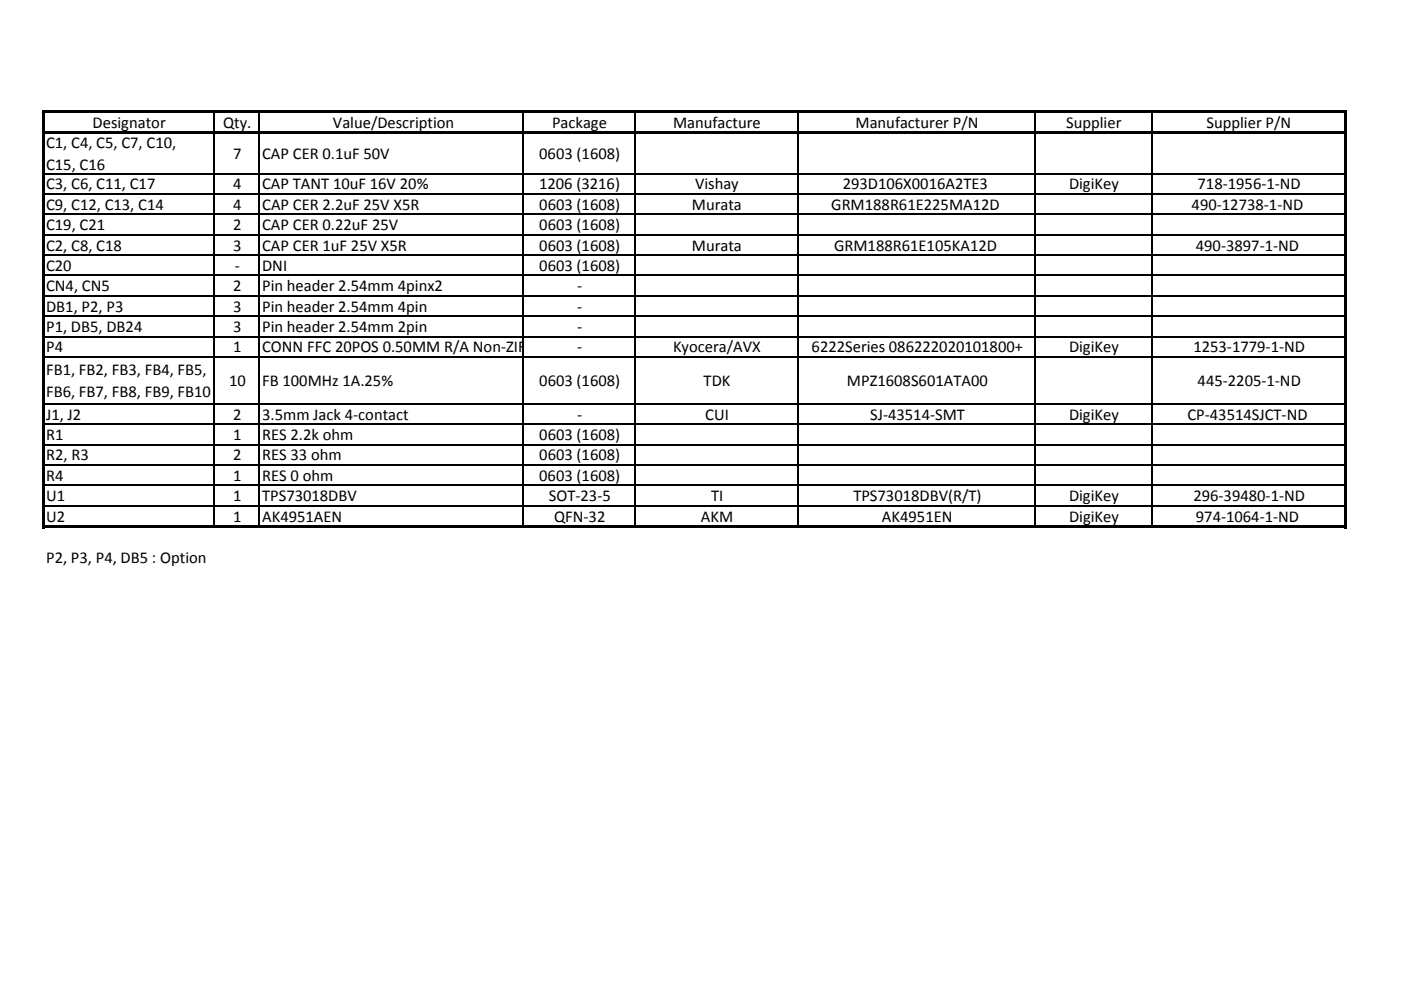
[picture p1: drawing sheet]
<svg xmlns="http://www.w3.org/2000/svg" width="297mm" height="210mm" viewBox="0 0 297 210" stroke-linecap="round" stroke-linejoin="round" font-family="sans-serif">
<defs><g id="words">
<g font-size="3.5">
<text x="19.6" y="27.1">Designator</text>
<text x="47.3" y="27.1">Qty.</text>
<text x="70.6" y="27.1">Value/Description</text>
<text x="117" y="27.1">Package</text>
<text x="142.7" y="27.1">Manufacture</text>
<text x="181.4" y="27.1">Manufacturer P/N</text>
<text x="226.1" y="27.1">Supplier</text>
<text x="255.8" y="27.1">Supplier P/N</text>
<text x="9.8" y="31.4">C1, C4, C5, C7, C10,</text>
<text x="9.8" y="36">C15, C16</text>
<text x="49.4" y="33.7">7</text>
<text x="55.6" y="33.7">CAP CER 0.1uF 50V</text>
<text x="114.3" y="33.7">0603 (1608)</text>
<text x="9.8" y="40.2">C3, C6, C11, C17</text>
<text x="49.4" y="40.2">4</text>
<text x="55.6" y="40.2">CAP TANT 10uF 16V 20%</text>
<text x="114.3" y="40.2">1206 (3216)</text>
<text x="147.4" y="40.2">Vishay</text>
<text x="178.7" y="40.2">293D106X0016A2TE3</text>
<text x="226.6" y="40.2">DigiKey</text>
<text x="253.9" y="40.2">718-1956-1-ND</text>
<text x="9.8" y="44.5">C9, C12, C13, C14</text>
<text x="49.4" y="44.5">4</text>
<text x="55.6" y="44.5">CAP CER 2.2uF 25V X5R</text>
<text x="114.3" y="44.5">0603 (1608)</text>
<text x="146.7" y="44.5">Murata</text>
<text x="176.2" y="44.5">GRM188R61E225MA12D</text>
<text x="252.7" y="44.5">490-12738-1-ND</text>
<text x="9.8" y="48.8">C19, C21</text>
<text x="9.8" y="53.1">C2, C8, C18</text>
<text x="49.4" y="48.8">2</text>
<text x="49.4" y="53.1">3</text>
<text x="55.6" y="48.8">CAP CER 0.22uF 25V</text>
<text x="55.6" y="53.1">CAP CER 1uF 25V X5R</text>
<text x="114.3" y="48.8">0603 (1608)</text>
<text x="114.3" y="53.1">0603 (1608)</text>
<text x="146.7" y="53.1">Murata</text>
<text x="176.8" y="53.1">GRM188R61E105KA12D</text>
<text x="253.5" y="53.1">490-3897-1-ND</text>
<text x="9.8" y="57.4">C20</text>
<text x="49.8" y="57.4">-</text>
<text x="55.6" y="57.4">DNI</text>
<text x="114.3" y="57.4">0603 (1608)</text>
<text x="9.8" y="61.8">CN4, CN5</text>
<text x="49.4" y="61.8">2</text>
<text x="55.6" y="61.8">Pin header 2.54mm 4pinx2</text>
<text x="122.4" y="61.8">-</text>
<text x="9.8" y="66.1">DB1, P2, P3</text>
<text x="9.8" y="70.4">P1, DB5, DB24</text>
<text x="49.4" y="66.1">3</text>
<text x="49.4" y="70.4">3</text>
<text x="55.6" y="66.1">Pin header 2.54mm 4pin</text>
<text x="55.6" y="70.4">Pin header 2.54mm 2pin</text>
<text x="122.4" y="66.1">-</text>
<text x="122.4" y="70.4">-</text>
<text x="9.8" y="74.7">P4</text>
<text x="49.4" y="74.7">1</text>
<text x="55.6" y="74.7">CONN FFC 20POS 0.50MM R/A Non-ZIF</text>
<text x="122.4" y="74.7">-</text>
<text x="142.7" y="74.7">Kyocera/AVX</text>
<text x="172.1" y="74.7">6222Series 086222020101800+</text>
<text x="226.6" y="74.7">DigiKey</text>
<text x="253" y="74.7">1253-1779-1-ND</text>
<text x="9.8" y="79.5">FB1, FB2, FB3, FB4, FB5,</text>
<text x="48.6" y="81.8">10</text>
<text x="55.6" y="81.8">FB 100MHz 1A.25%</text>
<text x="114.3" y="81.8">0603 (1608)</text>
<text x="149.2" y="81.8">TDK</text>
<text x="179.6" y="81.8">MPZ1608S601ATA00</text>
<text x="253.9" y="81.8">445-2205-1-ND</text>
<text x="9.8" y="84.1">FB6, FB7, FB8, FB9, FB10</text>
<text x="9.8" y="89">J1, J2</text>
<text x="49.4" y="89">2</text>
<text x="55.6" y="89">3.5mm Jack 4-contact</text>
<text x="122.4" y="89">-</text>
<text x="149.5" y="89">CUI</text>
<text x="184.5" y="89">SJ-43514-SMT</text>
<text x="226.7" y="89">DigiKey</text>
<text x="251.8" y="89">CP-43514SJCT-ND</text>
<text x="9.8" y="93.3">R1</text>
<text x="49.4" y="93.3">1</text>
<text x="55.6" y="93.3">RES 2.2k ohm</text>
<text x="114.3" y="93.3">0603 (1608)</text>
<text x="9.8" y="97.6">R2, R3</text>
<text x="9.8" y="101.9">R4</text>
<text x="49.4" y="101.9">1</text>
<text x="49.4" y="97.6">2</text>
<text x="55.6" y="101.9">RES 0 ohm</text>
<text x="55.6" y="97.6">RES 33 ohm</text>
<text x="114.3" y="101.9">0603 (1608)</text>
<text x="114.3" y="97.6">0603 (1608)</text>
<text x="9.8" y="106.3">U1</text>
<text x="49.4" y="106.3">1</text>
<text x="55.6" y="106.3">TPS73018DBV</text>
<text x="116.4" y="106.3">SOT-23-5</text>
<text x="150.7" y="106.3">TI</text>
<text x="180.9" y="106.3">TPS73018DBV(R/T)</text>
<text x="226.6" y="106.3">DigiKey</text>
<text x="253" y="106.3">296-39480-1-ND</text>
<text x="9.8" y="110.7">U2</text>
<text x="49.4" y="110.7">1</text>
<text x="55.6" y="110.7">AK4951AEN</text>
<text x="117.5" y="110.7">QFN-32</text>
<text x="148.6" y="110.7">AKM</text>
<text x="187" y="110.7">AK4951EN</text>
<text x="226.7" y="110.7">DigiKey</text>
<text x="253.6" y="110.7">974-1064-1-ND</text>
<text x="9.8" y="119.4">P2, P3, P4, DB5 : Option</text>
</g>
</g></defs>
<g fill="none" stroke="#000" stroke-width=".3">
<path d="M9.4 36.8h275.5M45.4 23.9v4M45.4 28.4v83M55 23.9v4M55 28.4v83M111 23.9v4M111 28.4v83M134.6 23.9v4M134.6 28.4v83M169.2 23.9v4M169.2 28.4v83M219.5 23.9v4"/>
<path d="M219.5 28.4v83M244.2 23.9v4M244.2 28.4v83M9.4 41.1h275.5M9.4 45.4h275.5M9.4 49.8h275.5M9.4 54.1h275.5M9.4 58.4h275.5M9.4 62.7h275.5M9.4 67h275.5M9.4 71.4h275.5M9.4 75.7h275.5"/>
<path d="M9.4 85.6h275.5M9.4 89.9h275.5M9.4 94.3h275.5M9.4 98.6h275.5M9.4 102.9h275.5M9.4 107.2h275.5"/>
</g>
<path d="M8.8 23.3h.6v88.7h-.6zM9.4 23.3h276.1v.6h-276.1zM9.4 27.9h276.1v.5h-276.1zM284.9 23.9h.6v88.1h-.6zM9.4 111.4h276.1v.6h-276.1z" fill="#000"/>
<use href="#words"/>
</svg>
